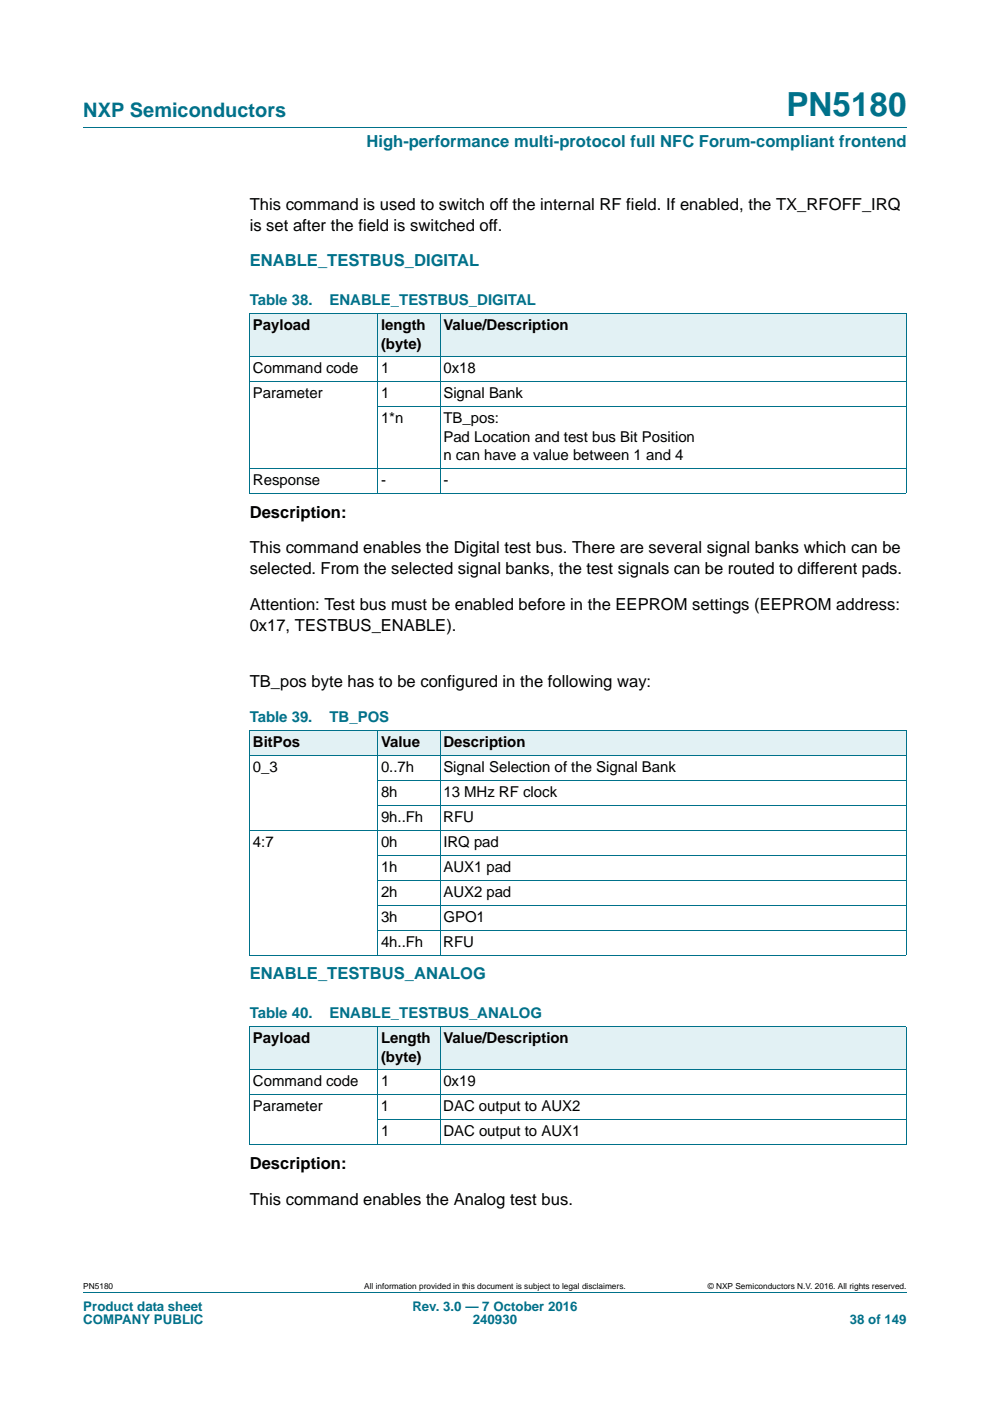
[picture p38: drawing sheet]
<svg xmlns="http://www.w3.org/2000/svg" width="210mm" height="297mm" viewBox="0 0 210 297" stroke-linecap="round" stroke-linejoin="round" font-family="sans-serif">
<defs><g id="words">
<text font-size="7" fill="#00718a" x="166.8" y="24.6">PN5180</text>
<text font-size="4.2" fill="#00718a" x="17.7" y="24.9">NXP Semiconductors</text>
<g font-size="3.5" fill="#00718a">
<text x="77.7" y="31.1">High-performance multi-protocol full NFC Forum-compliant frontend</text>
<text x="53" y="56.5">ENABLE_TESTBUS_DIGITAL</text>
<text x="53" y="207.7">ENABLE_TESTBUS_ANALOG</text>
</g>
<g font-size="3.5">
<text x="53" y="44.5">This command is used to switch off the internal RF field. If enabled, the TX_RFOFF_IRQ</text>
<text x="53" y="48.9">is set after the field is switched off.</text>
<text x="53" y="109.8">Description:</text>
<text x="53" y="117.3">This command enables the Digital test bus. There are several signal banks which can be</text>
<text x="53" y="121.8">selected. From the selected signal banks, the test signals can be routed to different pads.</text>
<text x="53" y="129.4">Attention: Test bus must be enabled before in the EEPROM settings (EEPROM address:</text>
<text x="53" y="133.8">0x17, TESTBUS_ENABLE).</text>
<text x="53" y="145.8">TB_pos byte has to be configured in the following way:</text>
<text x="53" y="247.9">Description:</text>
<text x="53" y="255.5">This command enables the Analog test bus.</text>
</g>
<g font-size="3.2" fill="#00718a">
<text x="53" y="64.7">Table 38.</text>
<text x="69.9" y="64.7">ENABLE_TESTBUS_DIGITAL</text>
<text x="53" y="153.1">Table 39.</text>
<text x="69.9" y="153.1">TB_POS</text>
<text x="53" y="215.9">Table 40.</text>
<text x="69.9" y="215.9">ENABLE_TESTBUS_ANALOG</text>
</g>
<g font-size="3.2">
<text x="53.7" y="70">Payload</text>
<text x="80.8" y="70">length</text>
<text x="94" y="70">Value/Description</text>
<text x="80.8" y="73.9">(byte)</text>
<text x="53.7" y="79.2">Command code</text>
<text x="80.8" y="79.2">1</text>
<text x="94" y="79.2">0x18</text>
<text x="53.7" y="84.5">Parameter</text>
<text x="80.8" y="84.5">1</text>
<text x="80.8" y="89.8">1*n</text>
<text x="94" y="84.5">Signal Bank</text>
<text x="94" y="89.8">TB_pos:</text>
<text x="94" y="93.7">Pad Location and test bus Bit Position</text>
<text x="94" y="97.5">n can have a value between 1 and 4</text>
<text x="53.7" y="102.8">Response</text>
<text x="80.8" y="102.8">-</text>
<text x="94" y="102.8">-</text>
<text x="53.7" y="158.4">BitPos</text>
<text x="80.8" y="158.4">Value</text>
<text x="94" y="158.4">Description</text>
<text x="53.7" y="163.7">0_3</text>
<text x="80.8" y="163.7">0..7h</text>
<text x="94" y="163.7">Signal Selection of the Signal Bank</text>
<text x="80.8" y="169">8h</text>
<text x="94" y="169">13 MHz RF clock</text>
<text x="53.7" y="179.6">4:7</text>
<text x="80.8" y="179.6">0h</text>
<text x="80.8" y="174.3">9h..Fh</text>
<text x="94" y="174.3">RFU</text>
<text x="94" y="179.6">IRQ pad</text>
<text x="80.8" y="184.9">1h</text>
<text x="94" y="184.9">AUX1 pad</text>
<text x="80.8" y="190.1">2h</text>
<text x="94" y="190.1">AUX2 pad</text>
<text x="80.8" y="195.4">3h</text>
<text x="94" y="195.4">GPO1</text>
<text x="80.8" y="200.7">4h..Fh</text>
<text x="94" y="200.7">RFU</text>
<text x="53.7" y="221.2">Payload</text>
<text x="80.8" y="221.2">Length</text>
<text x="94" y="221.2">Value/Description</text>
<text x="80.8" y="225.1">(byte)</text>
<text x="53.7" y="230.4">Command code</text>
<text x="80.8" y="230.4">1</text>
<text x="94" y="230.4">0x19</text>
<text x="53.7" y="235.7">Parameter</text>
<text x="80.8" y="235.7">1</text>
<text x="94" y="235.7">DAC output to AUX2</text>
<text x="80.8" y="240.9">1</text>
<text x="94" y="240.9">DAC output to AUX1</text>
</g>
<g font-size="2.8" fill="#00718a">
<text x="17.7" y="277.9">Product data sheet</text>
<text x="17.7" y="280.8">COMPANY PUBLIC</text>
<text x="87.5" y="277.9">Rev. 3.0 — 7 October 2016</text>
<text x="100.3" y="280.8">240930</text>
<text x="180.2" y="280.8">38 of 149</text>
</g>
<g font-size="1.8">
<text x="17.7" y="273.3">PN5180</text>
<text x="77.3" y="273.3">All information provided in this document is subject to legal disclaimers.</text>
<text x="150.1" y="273.3">© NXP Semiconductors N.V. 2016. All rights reserved.</text>
</g>
</g></defs>
<path d="M17.7 27h174.6M17.7 273.9h174.6" fill="none" stroke="#00718a" stroke-width=".21"/>
<g fill="#e2f1f4">
<path d="M53 66.5h27.1v9.2h-27.1z"/>
<path d="M80.1 66.5h13.2v9.2h-13.2z"/>
<path d="M93.3 66.5h98.9v9.2h-98.9z"/>
<path d="M53 154.9h27.1v5.3h-27.1z"/>
<path d="M80.1 154.9h13.2v5.3h-13.2z"/>
<path d="M93.3 154.9h98.9v5.3h-98.9z"/>
<path d="M53 217.7h27.1v9.1h-27.1z"/>
<path d="M80.1 217.7h13.2v9.1h-13.2z"/>
<path d="M93.3 217.7h98.9v9.1h-98.9z"/>
</g>
<g fill="none" stroke="#00718a" stroke-width=".21">
<path d="M52.9 66.5h139.3M52.9 75.7h139.3M53 66.5v38.1M80.1 66.5v38.1M93.4 66.5v38.1M192.2 66.5v38.1M52.9 81h139.3M52.9 99.3h139.3M80.1 86.3h112.1M52.9 104.6h139.3M52.9 154.9h139.3M53 154.9v47.6"/>
<path d="M80.1 154.8v47.7M93.4 154.8v47.7M192.2 154.9v47.6M52.9 160.2h139.3M52.9 176.1h139.3M80.1 165.5h112.1M80.1 170.8h112.1M80.1 181.3h112.1M80.1 186.6h112.1M80.1 191.9h112.1M80.1 197.2h112.1M52.9 202.5h139.3"/>
<path d="M52.9 217.7h139.3M53 217.7v25M80.1 217.6v25.1M93.4 217.6v25.1M192.2 217.7v25M52.9 226.9h139.3M52.9 232.1h139.3M80.1 237.4h112.1M52.9 242.7h139.3"/>
</g>
<use href="#words"/>
</svg>
